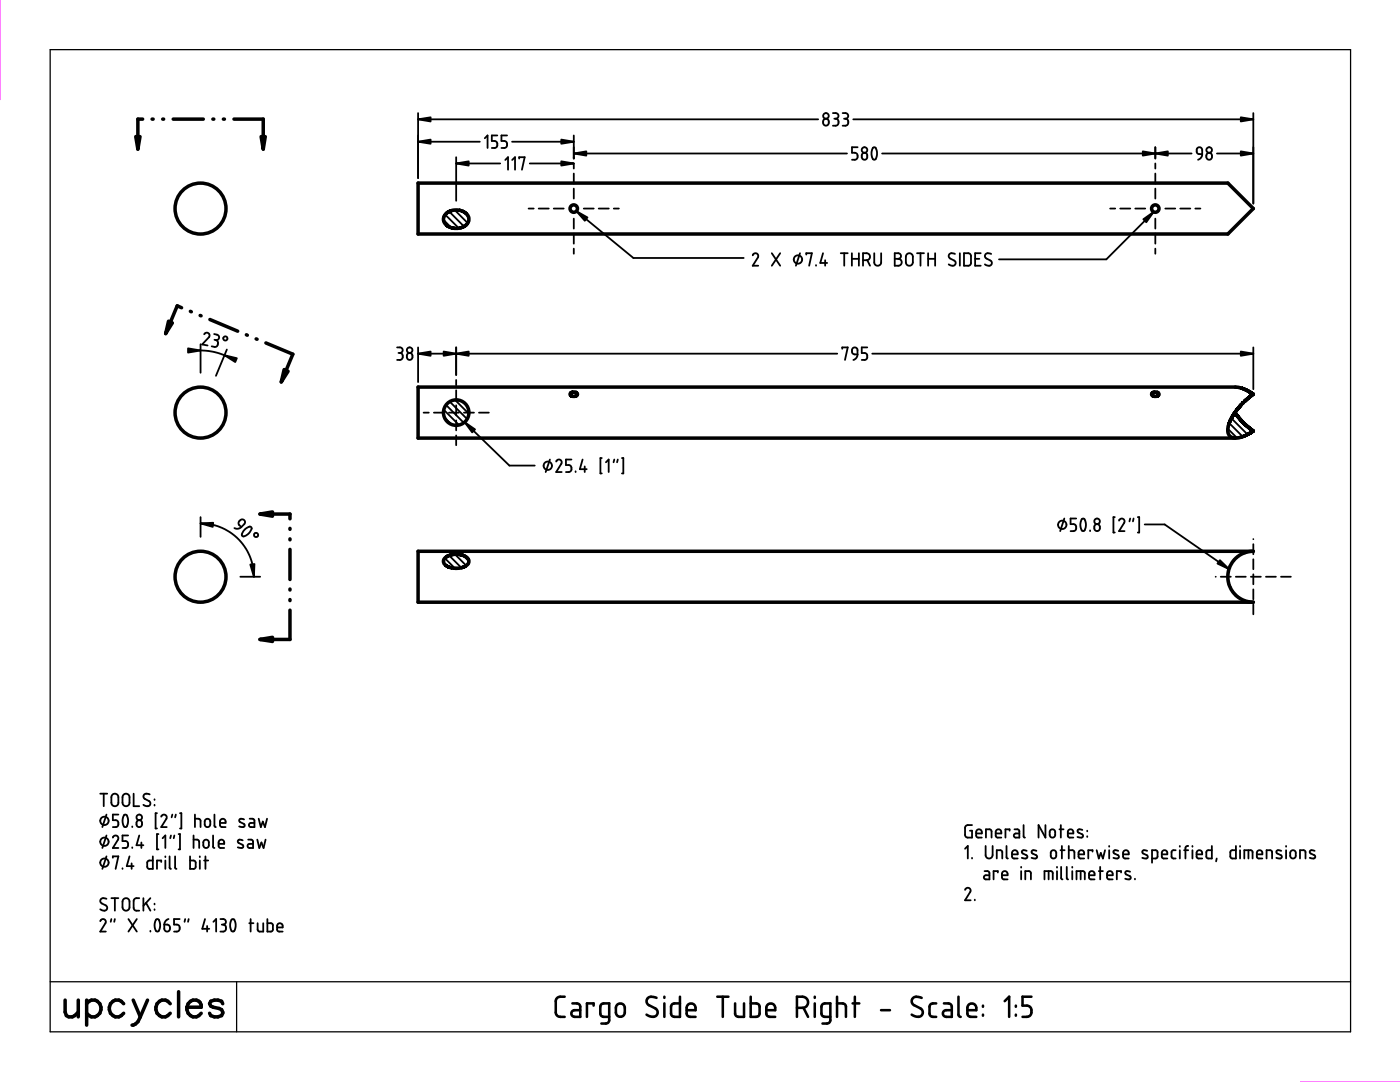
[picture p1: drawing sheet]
<svg xmlns="http://www.w3.org/2000/svg" width="279mm" height="216mm" viewBox="0 0 279 216" stroke-linecap="round" stroke-linejoin="round" font-family="sans-serif">
<g fill="none" stroke="#000" stroke-width=".36">
<path d="M83.4 23.8h79.9M83.4 22.6v12.9M83.4 28.3h12.4M91 31.4v8.7M91 32.6h8.8M96.8 27.6l.5-.6v2.5M99.3 27h-1.2v1.1l.9 .1 .3 .4-.2 .8-1 .1M100.8 31.9l.6-.5v2.5M101.2 27h-1.1v1.1l.8 .1 .3 .4-.2 .8-.3 .1h-.6M102.2 28.3h12.3M102.2 31.9l.6-.5v2.5M103.6 31.6v-.2h1.1l-.5 2.5"/>
<path d="M105.7 32.6h8.8v1M114.5 27v4.6M114.5 34.6v2M114.5 37.6v2M114.5 30.6h54.5M164.4 23.9l.6-.2 .3 .2 .1 .7-.3 .4-.4 .1-.3-.3-.1-.6zM166.2 22.6h.8l.3 .3-.1 .6-.4 .2M166.5 23.7h.3M166.8 23.7l.3 .1 .2 .2v.7l-.3 .3-.8 .1M168.2 22.6h.8l.2 .3v.6l-.5 .2M168.4 23.7h.3M168.7 23.7l.3 .1 .2 .2 .1 .7-.4 .3-.7 .1"/>
<path d="M170.3 23.8h79.8M171.2 29.4h-1.2v1.1l.9 .1 .3 .5-.1 .4-.2 .2-.9 .2M172.1 30.7l.4-.2 .5 .2 .1 .8-.2 .3-.4 .1-.4-.2-.1-.3zM174.3 29.4a.75 .75 0 0 1 .7 .9v.6l-.2 .7a.45 .45 0 0 1-.6 .2 .45 .45 0 0 1-.2-.6l-.1-1zM176 30.6h61.8M230.6 29.4v2.2M230.6 32.6v1M230.6 34.6v2M230.6 37.6v2M238.9 29.6l.4-.2 .5 .2 .1 1.2h-.6l-.4-.2zM239.9 30.8l-.2 .7-.6 .4M240.9 30.7l.4-.2 .4 .1 .2 .8-.2 .3-.5 .2-.3-.3-.2-.2z"/>
<path d="M242.9 30.6h7.2M250.1 22.6v18M88.5 43.9l1.6 1.5M88.8 42.8l2.8 2.7M89.6 42.2l3 3M90.7 41.9l2.6 2.6M92.4 42.2l1.1 1.1M105.5 41.6h1M107.5 41.6h2M110.5 41.6h2M114.5 43.6v2M114.5 46.6v2"/>
<path d="M114.5 49.6v1M115 42.1l11.4 9.4h22M116.5 41.6h2M119.5 41.6h2M122.5 41.6h1M150.2 50.9l.2-.3 .3-.1 .5 .3 .1 .5-1.1 1.7h1.1M154 50.5l1.7 2.5M155.7 50.5l-1.7 2.5M159.7 50.5l-.9 2.5M160.9 50.8v-.3h1.1l-.5 2.5M162.9 52.9v.1M164.3 50.5l-.6 2h1.4"/>
<path d="M164.7 51.9v1.1M167.8 50.5h1.4M168.5 50.5v2.5M170 50.5v2.5M170 51.6h1.4M171.4 50.5v2.5M172.2 51.9h.8l.4-.1 .2-.4-.1-.6-.4-.3h-.9v2.5M173.1 51.9l.5 1.1M174.5 50.5v2l.2 .4 .3 .1 .6-.1 .2-.4 .1-2M178.6 50.5l.9 .1 .3 .3-.1 .6-.4 .1 .4 .2 .3 .4-.2 .6-.3 .2h-.9zM178.6 51.6h.7M181 50.7l.6-.2 .3 .2 .2 .3 .1 1.5-.5 .5h-.5l-.4-.4v-1.4z"/>
<path d="M183 50.5h1.4M183.7 50.5v2.5M185.2 51.6h1.4M185.2 50.5v2.5M186.6 50.5v2.5M190.6 50.7l-.8-.2-.5 .5 .2 .5 1.1 .7 .1 .3-.1 .4-.7 .1-.6-.3M191.6 50.5v2.5M192.4 50.5h1l.4 .4v1.7l-.3 .4h-1.1zM194.6 51.6h.9M195.7 50.5h-1.1v2.5h1.1M197.8 50.7l-.8-.2-.3 .2-.1 .4 .2 .4 1 .6 .1 .6-.4 .3h-.6l-.3-.3M221.6 41.6h1"/>
<path d="M223.6 41.6h2M226.6 41.6h2M230.2 42.3l-9.4 9.5h-21.4M230.6 43.6v2M230.6 46.6v2M230.6 49.6v1M232.6 41.6h1.9M235.5 41.6h2.1M238.5 41.6h1.1M40 69.9l2.5 .3 2.3 .7M40 68.7v5.7M40.7 66.7l.5-.3h.3l.3 .3-.1 .6-1.4 1.4 1.1 .2"/>
<path d="M42.7 66.7l.6 .1 .4 .3-.1 .5-.5 .3M42.8 67.8l.3 .1M43.1 67.9l.2 .1 .2 .3-.2 .7-.3 .2-.8-.1M45.3 69.7l-2.2 5.3M79.2 69.3h.8l.3 .4-.1 .6-.4 .1M79.5 70.4h.3M79.8 70.4l.5 .3v.7l-.3 .4h-.8M81.3 70.7l.4-.3 .5 .2 .1 .7-.2 .4-.4 .1-.4-.2-.1-.2zM83.4 70.6h83.7M83.4 69.3v6.9M90.8 79.8l2.8 2.8M91 69.3v5.5"/>
<path d="M91 75.8v1.1M91 77.9v2M168.1 69.6v-.3h1.1l-.6 2.5M170.2 69.4l.4-.1 .4 .3 .1 1.1h-.7l-.3-.3-.1-.6zM171.1 70.7l-.2 .7-.6 .4M173.1 69.3h-1.1v1.1l.7 .1 .4 .4v.5l-.2 .3-.9 .1M174.1 70.6h76M250.1 69.3v8.4M84.5 82.3h1.1M86.6 82.3h2M88.6 81.8l3 3M88.7 83.3l1.4 1.4"/>
<path d="M89 80.8l3.6 3.6M89.6 82.3h2M89.7 80.1l3.5 3.5M91 80.9v2M91 83.9v2M91 86.9v1.9M92.6 82.3h2M92.7 84.2l9 8.7h5M95.6 82.3h2M109.7 91.7l-.8 2.5M111 92.1l.3-.3 .4-.1 .4 .5-.1 .3-1 1.7h1.1M114 91.7h-1.1v1.1h.8l.3 .5v.4l-.2 .4-.9 .1"/>
<path d="M114.9 94v.2M116.3 91.7l-.6 1.9h1.4M116.7 93.1v1.1M120.1 91.4h-.3v3.1h.3M120.9 92.2l.6-.5v2.5M122.6 91.7l-.2 .5M123.3 91.7l-.2 .5M124.1 91.4h.3v3.1h-.3M245.1 85.6l1.8 1.8M245.3 84.5l2.7 2.6M245.8 83.5l3.1 3.2M246.3 82.6l3.4 3.5"/>
<path d="M246.4 82.4l1.1 1.3 2.4 2.2-.4 .5-1.6 .7-1.2 .3-1-.2-.4-.5-.3-.7 .1-1 .5-1.3zM40 104.4l2.1 .2 2 .6 1.8 1 1.6 1.3 1.3 1.6 1 1.8 .7 2.1 .2 2.1M40 103.2v3.9M47.8 104l.3-.3 .3-.1 .5 .4v.5l-.7 .7-.6-.6zM48 115.1h3.9M48.2 105.2l-.8 .3-.6-.1M48.8 105.7l.9-.6a.45 .45 0 0 1 .5 .3 .45 .45 0 0 1-.2 .6l-.5 .6-.6 .4a.43 .43 0 0 1-.6-.2 .43 .43 0 0 1 .1-.6zM88.8 111.4l2 2M89.6 110.8l2.5 2.5M90.8 110.6l2.2 2.3M92.4 110.8l1.2 1.2M212.4 103.5l-.8 2.5"/>
<path d="M214.8 103.5h-1.1v1.1h.8l.3 .5v.4l-.3 .4-.8 .1M215.9 103.6a.55 .55 0 0 1 .6 .1 .55 .55 0 0 1 .2 .6v.8l-.3 .7a.55 .55 0 0 1-.6 0 .55 .55 0 0 1-.2-.6v-.8zM217.6 105.8v.2M218.5 104.8l.3-.2 .6 .2 .1 .7-.3 .4-.4 .1-.3-.3zM222.5 103.2h-.3v3.1h.3M223.3 103.9l.2-.3 .4-.1 .4 .1 .1 .3v.4l-1.1 1.7h1.1M225.6 103.5l-.2 .5M226.2 103.5l-.1 .5M227.1 103.2h.3v3.1h-.3M228.5 104.6h3.9l12.9 9M242.6 115.1h.1M243.6 115.1h2"/>
<path d="M246.6 115.1h2M249.6 115.1h2M250.1 107.6h.1M250.1 108.6v2M250.1 111.6v2M250.1 114.6v2M250.1 117.6v2M252.6 115.1h2M255.7 115.1h1.9M250.1 120.6v2M20 158.4h1.4M20.7 158.4v2.5"/>
<path d="M22.4 158.6l.6-.2 .4 .1 .2 .4v1.4l-.1 .3-.4 .3-.5-.1-.4-.5v-1.3zM24.6 158.6l.6-.2 .4 .1 .2 .4v1.4l-.4 .5h-.5l-.4-.3-.1-1.5zM26.7 158.4v2.5h1.1M29.9 158.5l-.9-.1-.2 .1-.2 .4 .3 .5 1 .6 .1 .6-.4 .3-.6-.1-.4-.2M30.8 159.5v.1M21.3 179.3l-.9-.1-.2 .2-.2 .4 .2 .4 1.1 .6 .1 .6-.5 .3-.9-.3M21.3 162.5l-.9 2.5M21.3 166.7l-.9 2.5M21.3 170.9l-.9 2.5M22.2 179.2h1.4M22.5 167.1l.2-.3 .3-.1 .6 .3v.5l-1.1 1.7h1.1M22.5 171.2v-.3h1.1l-.5 2.5"/>
<path d="M22.9 179.2v2.5M23.6 162.5h-1.1v1.2h.8l.3 .4v.5l-.2 .4h-.9M24.4 173.2v.2M24.6 179.5l.7-.3 .5 .5v1.4l-.1 .3-.3 .3h-.4l-.5-.4-.1-1.4zM24.7 162.7l.1-.1a.64 .64 0 0 1 .7 .8v.7l-.2 .7a.43 .43 0 0 1-.5 .2 .43 .43 0 0 1-.2-.6l-.1-.9zM25.6 166.7h-1.2v1.1l.8 .1 .4 .4-.2 .8-.3 .1h-.7M25.8 170.9l-.5 1.9h1.4M26.3 172.3v1.1M26.4 164.9v.1M26.4 169.1v.1M27.4 163.8l.5-.1 .4 .3v.6l-.2 .3-.4 .1-.4-.3-.1-.6zM27.8 179.2h-.7l-.4 .5v1.7l.4 .3h.7"/>
<path d="M27.8 166.7l-.6 2h1.4M28.2 168.1v1.1M28.6 179.2v2.5M30 179.2l-1.4 1.5M30.5 170.9v2.5h-.8l-.3-.3v-1.2l.4-.2h.7M30.8 160.6v.1M31.3 162.3h-.2v3h.2M31.6 166.4h-.3v3.1h.3M32.2 163l.2-.4 .3-.1 .5 .3v.5l-1 1.7h1.1M32.2 172v-.3h-.9v1.7M32.4 167.3l.6-.6v2.5M33 170.9v.1"/>
<path d="M33 171.7v1.7M33.8 170.9v2.3l.3 .2M34.1 166.7l-.1 .6M34.4 162.5l-.2 .6M34.8 166.7l-.1 .6M34.9 170.9v2.2l.3 .3M35.1 162.5l-.2 .6M35.6 166.4h.3v3.1h-.3M35.9 162.3h.3v3h-.3M37.9 170.9v2.5l.9-.1 .3-.3-.1-1.1-.3-.2h-.8M38.6 167.5h.7l.3 .2 .2 1.5M38.6 166.7v2.5"/>
<path d="M38.9 163.4h.7l.3 .1 .1 1.5M38.9 162.5v2.5M39.9 170.9v.1M39.9 171.7v1.7M40.7 167.7l.4-.2 .6 .4v.9l-.4 .4h-.4l-.3-.4v-.8zM40.7 171.7h.9M41 163.6l.4-.2 .5 .3v1l-.3 .3h-.4l-.3-.3zM41 170.9v2.5M42.5 166.7v2.3l.3 .2M42.8 162.5v2.3l.3 .2M43.6 168.4h1.1v-.5l-.2-.2-.3-.2-.5 .3-.1 1 .3 .4h.8M43.9 164.2h1.1v-.4l-.2-.3-.5-.1-.3 .2-.1 1 .3 .4h.8"/>
<path d="M48.4 167.7l-.6-.1a.34 .34 0 0 0-.4 .2 .34 .34 0 0 0 .2 .4l.9 .4a.46 .46 0 0 1-.2 .6 .46 .46 0 0 1-.6 0l-.2-.1M48.7 163.5l-.7-.1a.34 .34 0 0 0-.3 .3 .34 .34 0 0 0 .2 .3l.8 .4a.43 .43 0 0 1 0 .6 .43 .43 0 0 1-.7 0l-.3-.1M49.5 167.5l.8 .1 .2 .3v1.3l-.9-.1-.2-.2 .2-.5h.9M49.8 163.4h.7l.3 .3v1.3h-1l-.1-.3 .1-.4 1-.1M51.4 167.5l.4 1.7 .4-1.1 .4 1.1 .4-1.7M51.6 163.4l.4 1.6 .5-1.1 .4 1.1 .4-1.6M192.6 177.6l.5-.5 .4 .1 .2 .3v.4l-1.1 1.7h1.1M192.6 169.4l.5-.6v2.5M194 164.6l-1 .1-.3 .2-.1 1.8 .4 .4h1v-1.3h-.4M194 171.2v.1M194.5 179.5v.1M194.8 166.3h1.1v-.4l-.2-.3-.5-.1-.3 .2-.1 1.1 .3 .3h.8"/>
<path d="M196.5 173.8h.6l.3 .3 .1 1.4-1-.1-.2-.4 .2-.3 1-.1M196.7 168.8v2l.3 .4 .3 .1 .5-.1 .3-.4v-2M196.8 167.1v-1.6l1 .1 .1 1.5M198.7 166.3h1.1l-.2-.7-.5-.1-.3 .2-.1 1.1 .3 .3h.8M198.9 171.3v-1.6l1 .1 .1 1.5M199.1 174.1v-.3h-.8v1.7M200 174.6h1.1l-.2-.7-.5-.1-.3 .2-.1 1.1 .3 .4h.8M200.9 168.8v2.3l.2 .2M201.5 165.8v-.3h-.8v1.6M202 170.5h1.1v-.5l-.2-.2-.5-.1-.3 .2-.1 1 .3 .4h.8M202.5 165.5h.6l.3 .3v1.3h-.9l-.2-.3 .1-.4 1-.1M203.8 173v.1"/>
<path d="M203.8 173.8v1.7M204.3 164.6v2.3l.3 .2M204.6 175.5v-1.7l1 .1 .1 1.6M204.9 169.8l-.6-.1a.35 .35 0 0 0-.4 .2 .35 .35 0 0 0 .2 .4l.8 .3a.43 .43 0 0 1 0 .7 .43 .43 0 0 1-.6 0l-.4-.1M206.8 169.8l-.5-.1a.35 .35 0 0 0-.4 .2 .35 .35 0 0 0 .2 .4l.7 .3a.43 .43 0 0 1 0 .7 .43 .43 0 0 1-.6 0l-.3-.1M208.4 175.5v-1.7h1.4l.2 .1 .1 1.6M208.6 164.6v2.5l-1.3-2.5v2.5M209.3 173.8v1.7M209.6 165.6l.5-.1 .4 .3 .1 .9-.4 .4h-.4l-.3-.3v-.9zM209.8 169.8l.6-.1 .3 .2 .1 1-.4 .4h-.3l-.4-.3v-.9zM210.9 173v.1M210.9 173.8v1.7"/>
<path d="M211.4 165.5h.9M211.6 169.7h.9M211.7 164.6v2.5M211.8 173v2.2l.2 .3M211.9 168.8v2.5M212.9 173v2.3l.3 .2M213.1 166.3h1.1v-.4l-.2-.3-.5-.1-.3 .2-.1 1.2 .3 .2h.8M213.3 169.7l1 .1 .1 1.5M213.3 168.8v2.5M214 173v.1M214 173.8v1.7M214.8 175.5v-1.7h1.4l.2 .1 .1 1.6"/>
<path d="M215.2 170.5h1.2l-.1-.5-.1-.2-.5-.1-.4 .2-.1 1 .4 .4h.8M215.7 173.8v1.7M216 165.6l-.6-.1a.35 .35 0 0 0-.3 .2 .35 .35 0 0 0 .1 .4l.8 .4a.43 .43 0 0 1 0 .6 .43 .43 0 0 1-.6 0l-.4-.1M217 165.8v.1M217 166.9v.1M217.3 174.6h1.1l-.1-.7-.6-.1-.2 .2-.2 .3v.9l.4 .3h.7M218 169.9v-.2h-.8v1.6M218.9 169.7l.4 1.6 .4-1.1 .4 1.1 .4-1.6M219.3 173.8h.8M219.6 173v2.5M220.9 174.6h1.2l-.1-.4-.2-.3-.4-.1-.4 .2-.1 1.1 .4 .4h.8M221.4 168.8v.2"/>
<path d="M221.4 169.7v1.6M223.2 169.8l-.5-.1a.36 .36 0 0 0-.5 .1 .36 .36 0 0 0 .2 .5l.8 .4a.46 .46 0 0 1-.1 .6 .46 .46 0 0 1-.7-.1h-.2M223.7 174.1v-.3h-.8v1.7M224.1 170.5h1.2l-.1-.5-.2-.2-.4-.1-.4 .2-.1 1 .4 .4h.8M225.5 173.9l-.5-.1a.36 .36 0 0 0-.4 .2 .36 .36 0 0 0 .1 .5l.8 .3a.43 .43 0 0 1 0 .7 .43 .43 0 0 1-.6-.1l-.3-.1M226.5 175.3v.2M228.9 169.8l-.6-.1a.34 .34 0 0 0-.3 .2 .34 .34 0 0 0 .2 .4l.8 .4a.47 .47 0 0 1-.2 .6 .47 .47 0 0 1-.6-.1h-.2M229.9 171.3h.8l.3-.3v-1l-.3-.3h-.8v2.4M231.9 170.5h1.1l-.2-.7-.5-.1-.3 .1-.1 .3v.9l.3 .3h.8M234.6 169.7h-.5l-.3 .2 .1 1.3 .7 .1M235.5 168.8v.2M235.5 169.7v1.6"/>
<path d="M236.3 169.7h.8M237.1 168.8l-.4 .1-.1 .3v2.1M238 168.8v.2M238 169.7v1.6M238.8 170.5h1.1l-.2-.7-.5-.1-.3 .2-.1 1.1 .3 .3h.8M241.9 168.8v2.5l-1-.1-.2-.2 .1-1.1 .2-.2h.9M242.8 171.3l-.1 .6M246.7 168.8v2.5h-.9l-.3-.4 .1-1.1 .2-.1h.9M247.5 168.8v.2M247.5 169.7v1.6M248.3 171.3v-1.6h1.4l.2 .1 .1 1.5M249.2 169.7v1.6"/>
<path d="M250.8 170.5h1.1l-.1-.7-.6-.1-.2 .1-.2 .3v.9l.3 .3h.8M252.8 171.3v-1.6l1 .1 .1 1.5M255.7 169.8l-.6-.1a.34 .34 0 0 0-.4 .2 .34 .34 0 0 0 .2 .4l.8 .4a.46 .46 0 0 1-.1 .6 .46 .46 0 0 1-.6-.1h-.3M256.7 168.8v.2M256.7 169.7v1.6M257.7 169.8l.4-.1 .5 .3v.9l-.4 .4h-.4l-.3-.4v-.8zM259.4 171.3v-1.6l1.1 .1v1.5M262.4 169.8l-.7-.1a.34 .34 0 0 0-.3 .2 .34 .34 0 0 0 .2 .4l.8 .4a.47 .47 0 0 1-.2 .6 .47 .47 0 0 1-.6-.1h-.2M20 183.8l.5-.4 .4 .1 .2 .2v.4l-1.1 1.8h1.1M22.2 183.4l-.1 .5M22.9 183.4l-.1 .5M25.6 183.4l1.7 2.5"/>
<path d="M27.3 183.4l-1.7 2.5M29.1 180.2l.9 1.5M30 185.7v.2M30.8 180.3v.2M30.8 181.4v.2M31.1 183.5h.1a.62 .62 0 0 1 .7 .8v.7l-.2 .6a.43 .43 0 0 1-.5 .2 .43 .43 0 0 1-.3-.5v-1zM32.8 184.5h.7l.3 .2 .1 .7-.2 .4-.4 .1-.4-.2zM33.6 183.4l-.5 .3-.3 .8M35.9 183.4h-1.2v1.1h.8l.4 .5-.2 .7-1 .2M37 183.4l-.2 .5M37.7 183.4l-.2 .5M40.9 183.4l-.5 1.9h1.4"/>
<path d="M41.3 184.8v1.1M42.6 183.9l.5-.5v2.5M44 183.4h.7l.4 .3-.1 .6-.5 .2M44.3 184.5h.2M44.5 184.5l.5 .3 .1 .7-.4 .4h-.7M46.3 183.5v-.1a.76 .76 0 0 1 .7 1l-.2 1.2a.45 .45 0 0 1-.6 .2 .45 .45 0 0 1-.2-.5l-.1-.9zM49.7 184.2h.9M50 183.4v2.5M51.4 184.2v1.3l.4 .4h.7v-1.7M53.4 183.4v2.5l.9-.1 .2-.2-.1-1.2-.3-.2h-.7M55.3 185.1h1.1v-.6l-.3-.2-.3-.1-.4 .2-.1 1.1 .3 .4h.8"/>
<circle cx="164.8" cy="23.1" r=".56"/>
<circle cx="172.5" cy="29.9" r=".55"/>
<circle cx="241.3" cy="29.9" r=".55"/>
<circle cx="159.2" cy="51.8" r=".84"/>
<circle cx="45" cy="67.5" r=".42"/>
<circle cx="81.8" cy="69.9" r=".56"/>
<circle cx="109.3" cy="92.9" r=".84"/>
<circle cx="51.1" cy="106.7" r=".42"/>
<circle cx="212" cy="104.7" r=".84"/>
<circle cx="218.9" cy="104" r=".56"/>
<circle cx="20.8" cy="172.1" r=".83"/>
<circle cx="20.8" cy="168" r=".83"/>
<circle cx="20.8" cy="163.8" r=".84"/>
<circle cx="27.8" cy="163.1" r=".56"/>
</g>
<path d="M10 9.9h259.5v196h-259.5zM10 195.9h259.5M47.2 195.9v10" fill="none" stroke="#000" stroke-width=".25"/>
<path d="M0 -.1v20M259.5 215.9h19.9" fill="none" stroke="#f0f" stroke-width=".2"/>
<g fill="none" stroke="#000" stroke-width=".7">
<path d="M28.5 23.8h-1v6M30.4 23.8h.2M32.5 23.8h.2M34.6 23.8h6M42.5 23.8h.2M44.6 23.8h.2M46.7 23.8h5.8v6M83.4 36.5h161.6l5.1 5.1-5.1 5.1h-161.6zM88.9 42.7l.6-.4 .7-.3 .9-.1 .9 .1 .8 .4 .5 .5 .3 .5-.1 .7-.3 .6-.9 .6-.9 .3-1.3-.1-.9-.5-.6-.7-.1-.8zM36.2 61.4l-.8-.4-2.3 5.6M38 62.1l.2 .1M39.9 62.9l.2 .1"/>
<path d="M41.9 63.8l5.5 2.3M49.2 66.8l.2 .1M51.1 67.6l.2 .1M53.1 68.4l5.3 2.3-2.3 5.5M113.8 78.5l.4-.2 .5-.1 .4 .2 .2 .3-.3 .3-.7 .1-.4-.2zM229.9 78.5l.3-.2 .6-.1 .3 .2 .2 .3-.2 .3-.7 .1-.5-.2zM246.5 77.3l1.5 .2 2.1 1.2-2.2 1.8-1.7 2.2-1 2.1-.2 .9 .2 .9 .3 .5 .4 .2 1.1 .1 1.5-.5 1.6-.9-2.3-2-1.4-1.7M246.5 77.2h-163.1v10.2h163.1M51.9 102.6h6v.9M57.9 105.4v.2M57.9 107.5v.2M57.9 109.6v6"/>
<path d="M57.9 117.5v.2M57.9 119.6v.2M83.4 110h166.7l-1.7 .3-1.7 1-.6 .7-.6 1-.5 1.7 .1 1 .2 1.1 1.1 1.7 .8 .8 1 .5 1.9 .4h-166.7zM88.8 111.3l1.3-.6h1.7l1.4 .5 .3 .5 .1 .4-.4 .7-.7 .4-1 .2-1.2-.1-1.1-.3-.6-.5-.1-.6zM57.9 121.8v5.8h-6M13 199.6v2.4l.3 .6 .4 .3h.7l.5-.3 .7-.6M15.6 199.6v3.3M17.3 199.6v5M26.6 199.6l1.4 3.3M29.4 199.6l-1.4 3.3M35.6 197.9v5M38 199.8a1.31 1.31 0 0 1 1.5-.1 1.31 1.31 0 0 1 .7 1.3h-2.9l.2-.7z"/>
<path d="M17.3 200.3a1.64 1.64 0 0 1 2.5-.2 1.64 1.64 0 0 1-.4 2.5 1.45 1.45 0 0 1-2.1-.4M24.7 200.3a1.64 1.64 0 0 0-2.6-.2 1.64 1.64 0 0 0 .4 2.5 1.45 1.45 0 0 0 2.2-.4M28 202.9a1.91 1.91 0 0 1-1.6 1.7M34 200.3a1.64 1.64 0 0 0-2.6-.2 1.64 1.64 0 0 0 .4 2.5 1.45 1.45 0 0 0 2.2-.4M37.3 201a1.58 1.58 0 0 0 .9 1.8 1.58 1.58 0 0 0 2-.6M44.4 200.3l-.2-.5-.7-.2h-.7l-.7 .2-.3 .5 .3 .4 2.1 .8 .2 .7-.2 .4-.7 .3h-.7l-.7-.3-.3-.4"/>
<circle cx="40" cy="41.6" r="5.1"/>
<circle cx="114.5" cy="41.6" r=".74"/>
<circle cx="230.6" cy="41.6" r=".74"/>
<circle cx="40" cy="82.3" r="5.1"/>
<circle cx="91" cy="82.3" r="2.54"/>
<circle cx="40" cy="115.1" r="5.1"/>
</g>
<g fill="none" stroke="#000" stroke-width=".51">
<path d="M112.7 198.9h-1.2l-.4 .3-.2 .4 .1 2.9 .5 .3 1.2 .1M131 199.1l-.7-.2h-.7l-.5 .4-.1 .6 .4 .6 1.6 .9 .3 .5-.2 .6-.2 .3-.5 .1-.8-.1-.6-.3M132.6 198.9v.2M135.7 198.9v4l-1.4-.1-.4-.5 .1-1.8 .4-.3h1.3M143.2 198.9h2.2M144.3 198.9v4M149.8 198.9v4l1.5-.1 .3-.5-.1-1.7-.4-.4h-1.3M162.6 198.9v.2M167 198.9v4M170.6 198.9v4M183.9 199.1l-.7-.2h-.7l-.4 .4-.2 .6 .4 .6 1.7 .9 .2 .5-.2 .6-.2 .3-.5 .1-.8-.1-.6-.3M191.3 198.9v3.6l.1 .2 .3 .2"/>
<path d="M200.5 199.8l.9-.9v4M205.8 198.9h-1.7v1.8h1.2l.3 .3 .2 .4v.9l-.3 .4-.4 .2h-1M114.2 200.2h1.1l.4 .4 .1 2.3h-1.1l-.5-.2-.2-.6 .4-.5h1.4M118.5 200.7v-.5h-1.4v2.7M121.6 202.9h-1.3l-.4-.4-.1-1.7 .3-.5 1.5-.1v3.5l-.5 .5h-1.1M123.1 200.5l.4-.2 .5-.1 .4 .2 .3 .4v1.5l-.6 .5h-.6l-.5-.5-.1-1.3zM132.6 200.2v2.7M137 201.6h1.8v-.8l-.3-.4-.6-.2-.7 .3-.2 .5v1.3l.2 .3 .3 .3h1.3M146.7 200.2v2.2l.3 .4 .4 .1h1.1v-2.7M152.9 201.6h1.8v-.8l-.3-.4-.6-.2-.7 .3-.2 .5v1.3l.2 .3 .3 .3h1.3M159 201.1h1.4l.5-.2 .4-.8-.1-.5-.2-.4-.7-.3h-1.3v4M160.4 201.1l.9 1.8"/>
<path d="M162.6 200.2v2.7M165.7 202.9h-1.3l-.4-.4-.1-1.7 .3-.5 1.5-.1v3.5l-.5 .5h-1.1M167 200.2h1.3l.4 .3 .1 .3v2.1M170.2 200.2h1.3M175.8 201.6h1.8M186.8 200.2l-1 .1-.3 .5v1.6l.1 .2 .4 .3h.8M188.4 200.2h1l.5 .4v2.3h-1.1l-.4-.2-.2-.6 .3-.5h1.4M193.1 201.6h1.7v-.8l-.3-.4-.5-.2-.7 .3-.2 .5v1.3l.1 .3 .4 .3h1.2M196.2 200.7v.2M196.2 202.5v.2M202.7 200.7v.2M202.7 202.5v.2"/>
</g>
<g fill="#000" stroke="#000" stroke-width=".36">
<path d="M83.4 23.8l2.5-.4v.8zM83.4 28.3l2.5-.4v.8zM91 32.6l2.5-.4v.8zM112 32.2l2.5 .4-2.5 .4zM112 27.9l2.5 .4-2.5 .4zM114.5 30.6l2.5-.4v.9zM230.6 30.6l2.5-.4v.9zM228.1 30.2l2.5 .4-2.5 .5zM247.6 23.4l2.5 .4-2.5 .4zM247.6 30.2l2.5 .4-2.5 .5zM115 42.1l2.2 1.3-.5 .6zM228.2 43.8l2-1.5-1.4 2z"/>
<path d="M37.5 69.5l2.5 .4-2.5 .5zM44.8 70.9l2.5 .6-.4 .7zM83.4 70.6l2.5-.5v.9zM91 70.6l2.5-.5v.9zM88.5 70.1l2.5 .5-2.5 .4zM247.6 70.1l2.5 .5-2.5 .4zM92.7 84.2l2.1 1.5-.6 .6zM40 104.4l2.5-.1v.8zM50 112.6l.8-.1-.1 2.6zM243.5 111.8l1.8 1.8-2.3-1.1z"/>
</g>
<path d="M27.1 27.3h.8l-.4 2.5zM52.1 27.3h.8l-.4 2.5zM33.6 64.1l.8 .3-1.3 2.2zM56.7 73.7l.8 .4-1.4 2.1zM51.9 102.6l2.5-.4v.8zM51.9 127.6l2.5-.4v.8z" fill="#000" stroke="#000" stroke-width=".7"/>
</svg>
